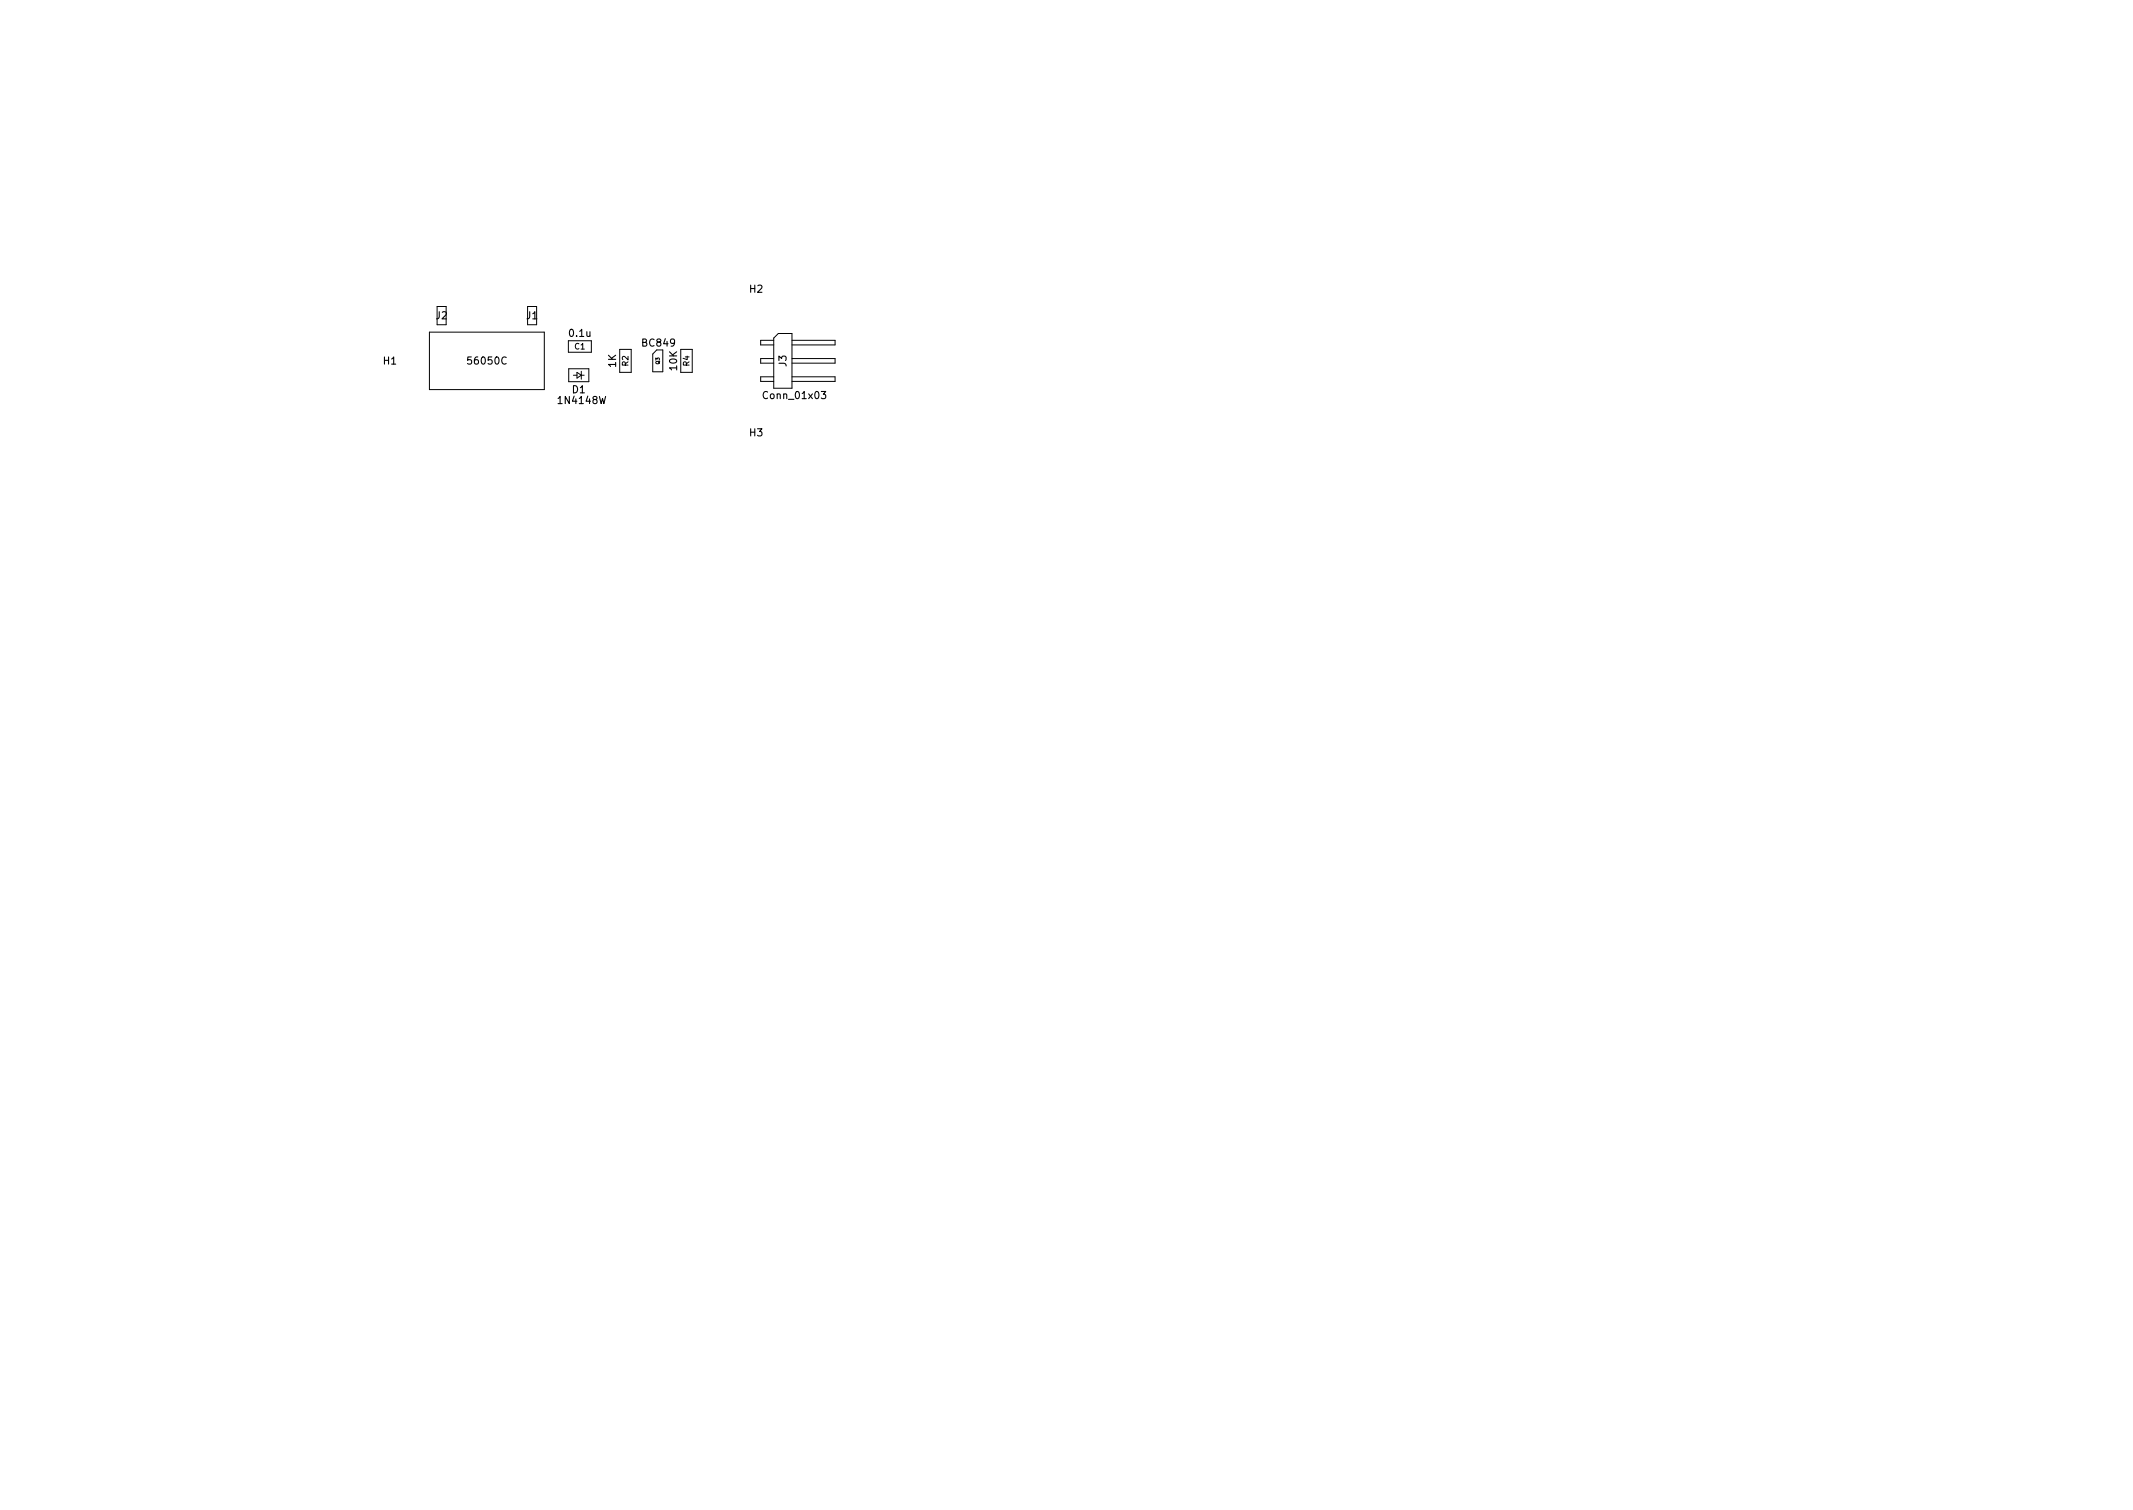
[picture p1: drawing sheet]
<svg xmlns="http://www.w3.org/2000/svg" width="297mm" height="210mm" viewBox="0 0 297 210" stroke-linecap="round" stroke-linejoin="round" font-family="sans-serif">
<defs><g id="words">
<g font-size="1.4">
<text x="104.4" y="40.7">H2</text>
<text x="60.7" y="44.4">J2</text>
<text x="73.3" y="44.4">J1</text>
<text x="79.4" y="46.9">0.1u</text>
<text x="53.4" y="50.7">H1</text>
<text x="65.4" y="50.7">56050C</text>
<text x="85.8" y="51.1" transform="rotate(-90 85.8 51.1)">1K</text>
<text x="89.5" y="48.2">BC849</text>
<text x="94.3" y="51.5" transform="rotate(-90 94.3 51.5)">10K</text>
<text x="109.5" y="51" transform="rotate(-90 109.5 51)">J3</text>
<text x="77.9" y="56.2">1N4148W</text>
<text x="79.7" y="54.7">D1</text>
<text x="106.5" y="55.6">Conn_01x03</text>
<text x="104.4" y="60.7">H3</text>
</g>
<g font-size="1.1">
<text x="80" y="48.6">C1</text>
<text x="87.5" y="51" transform="rotate(-90 87.5 51)">R2</text>
<text x="96" y="51" transform="rotate(-90 96 51)">R4</text>
</g>
<text font-size=".7" x="91.8" y="50.7" transform="rotate(-90 91.8 50.7)">Q3</text>
</g></defs>
<g fill="none" stroke="#000" stroke-width=".14">
<path d="M59.8 46.2h16v8h-16zM60.9 42.7h1.2v2.5h-1.2zM73.5 42.7h1.2v2.5h-1.2zM79.1 47.4h3.3v1.6h-3.3zM79.2 51.3h2.8v1.8h-2.8zM79.8 52.2h.6M80.4 51.8l.6 .4-.6 .4zM81 52.2h.4M81 51.7v1.1M86.3 48.6h1.6v3.2h-1.6zM91.4 48.7l-.5 .6v2.4M92.3 48.7v3.1h-1.4"/>
<path d="M94.8 48.6h1.6v3.2h-1.6zM107.8 47.4h-1.9v.6h1.9M107.8 49.9h-1.9v.7h1.9M107.8 52.5h-1.9v.6h1.9M108.4 46.4h1.9v7.7h-2.5v-7zM110.3 47.4h6v.6h-6M110.3 49.9h6v.7h-6M110.3 52.5h6v.6h-6"/>
</g>
<use href="#words"/>
</svg>
